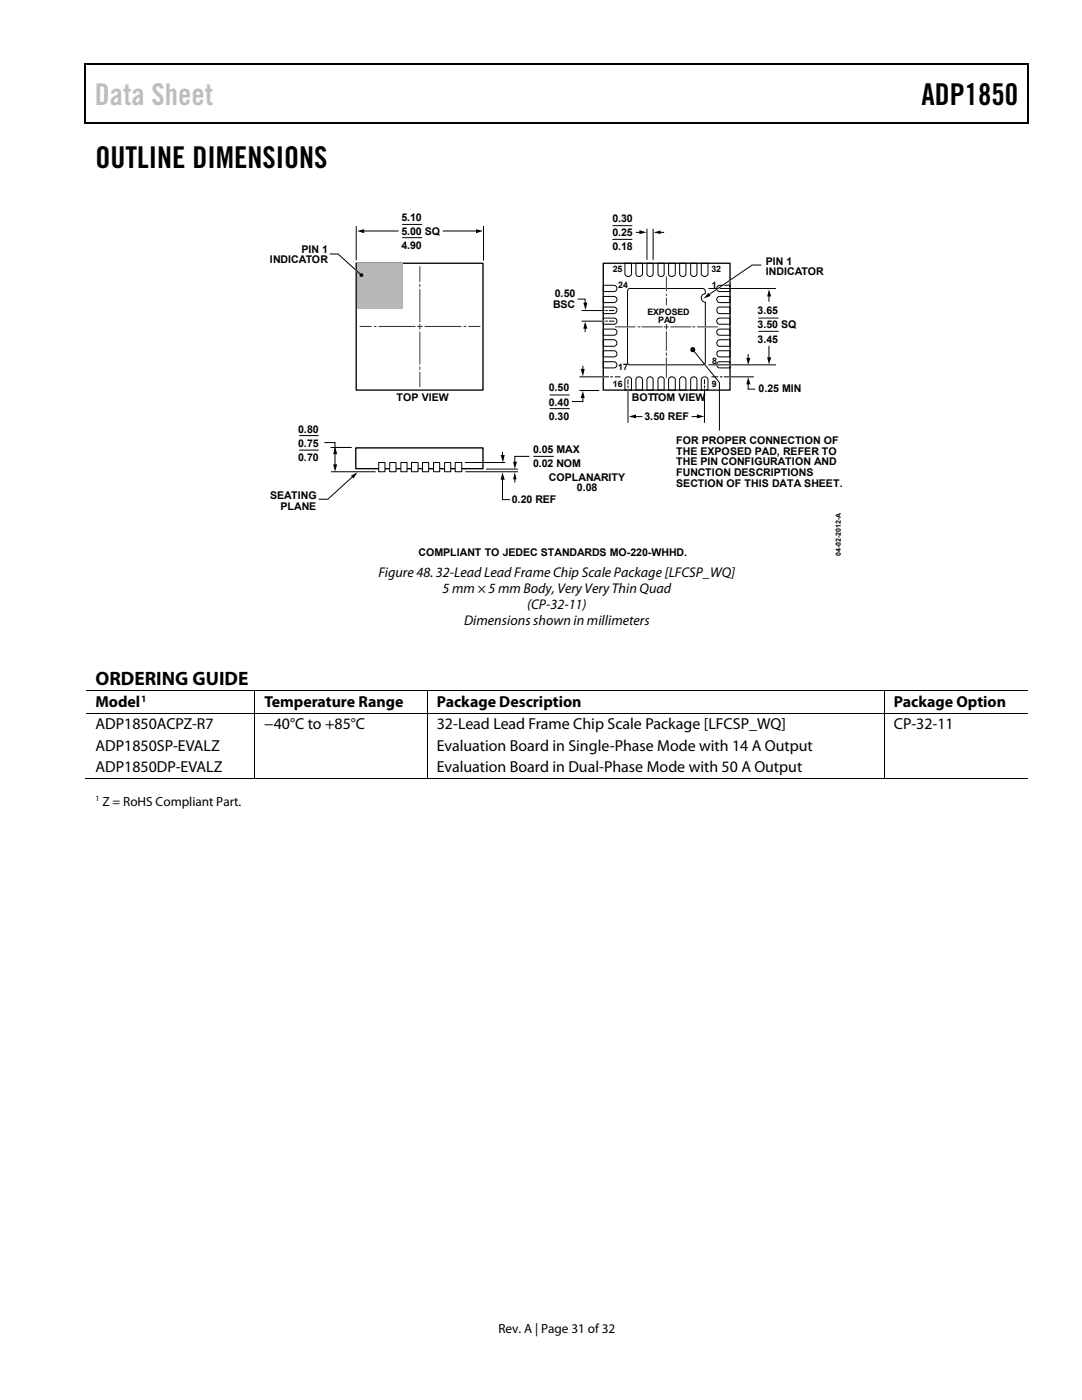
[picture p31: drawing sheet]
<svg xmlns="http://www.w3.org/2000/svg" width="216mm" height="279mm" viewBox="0 0 216 279" stroke-linecap="round" stroke-linejoin="round" font-family="sans-serif">
<defs><g id="words">
<text font-size="6" fill="#c0c0c0" x="18.9" y="21">Data Sheet</text>
<g font-size="6">
<text x="183.9" y="21">ADP1850</text>
<text x="19" y="33.6">OUTLINE DIMENSIONS</text>
</g>
<text font-size="3.9" x="19" y="136.8">ORDERING GUIDE</text>
<g font-size="3.2">
<text x="19" y="141.1">Model</text>
<text x="52.7" y="141.1">Temperature Range</text>
<text x="87.2" y="141.1">Package Description</text>
<text x="178.4" y="141.1">Package Option</text>
<text x="19" y="145.5">ADP1850ACPZ-R7</text>
<text x="19" y="149.8">ADP1850SP-EVALZ</text>
<text x="52.7" y="145.5">−40°C to +85°C</text>
<text x="87.2" y="149.8">Evaluation Board in Single-Phase Mode with 14 A Output</text>
<text x="87.2" y="145.5">32-Lead Lead Frame Chip Scale Package [LFCSP_WQ]</text>
<text x="178.4" y="145.5">CP-32-11</text>
<text x="19" y="154.1">ADP1850DP-EVALZ</text>
<text x="87.2" y="154.1">Evaluation Board in Dual-Phase Mode with 50 A Output</text>
</g>
<g font-size="2.8">
<text x="75.5" y="115.3">Figure 48. 32-Lead Lead Frame Chip Scale Package [LFCSP_WQ]</text>
<text x="88.3" y="118.4">5 mm × 5 mm Body, Very Very Thin Quad</text>
<text x="92.6" y="124.8">Dimensions shown in millimeters</text>
<text x="105.2" y="121.6">(CP-32-11)</text>
</g>
<g font-size="2.6">
<text x="20.4" y="160.8">Z = RoHS Compliant Part.</text>
<text x="99.5" y="266">Rev. A | Page 31 of 32</text>
</g>
<g font-size="2.1">
<text x="80.1" y="44">5.10</text>
<text x="80.1" y="46.9">5.00 SQ</text>
<text x="122.2" y="44.3">0.30</text>
<text x="122.2" y="47.1">0.25</text>
<text x="53.9" y="52.6">INDICATOR</text>
<text x="60.1" y="50.4">PIN 1</text>
<text x="80.1" y="49.7">4.90</text>
<text x="122.2" y="49.9">0.18</text>
<text x="152.8" y="52.8">PIN 1</text>
<text x="110.7" y="59.3">0.50</text>
<text x="152.8" y="55">INDICATOR</text>
<text x="110.4" y="61.4">BSC</text>
<text x="151.2" y="62.7">3.65</text>
<text x="151.2" y="65.6">3.50 SQ</text>
<text x="151.2" y="68.4">3.45</text>
<text x="79.1" y="80">TOP VIEW</text>
<text x="109.5" y="78.1">0.50</text>
<text x="109.5" y="80.9">0.40</text>
<text x="109.5" y="83.8">0.30</text>
<text x="126.1" y="80">BOTTOM VIEW</text>
<text x="128.6" y="83.9">3.50 REF</text>
<text x="151.4" y="78.3">0.25 MIN</text>
<text x="59.5" y="86.3">0.80</text>
<text x="59.5" y="89.2">0.75</text>
<text x="134.9" y="88.7">FOR PROPER CONNECTION OF</text>
<text x="59.5" y="92">0.70</text>
<text x="106.4" y="90.4">0.05 MAX</text>
<text x="106.4" y="93.2">0.02 NOM</text>
<text x="109.5" y="95.9">COPLANARITY</text>
<text x="134.9" y="90.8">THE EXPOSED PAD, REFER TO</text>
<text x="134.9" y="92.9">THE PIN CONFIGURATION AND</text>
<text x="134.9" y="95">FUNCTION DESCRIPTIONS</text>
<text x="53.9" y="99.7">SEATING</text>
<text x="56" y="101.8">PLANE</text>
<text x="102.2" y="100.4">0.20 REF</text>
<text x="115.1" y="98">0.08</text>
<text x="134.9" y="97.1">SECTION OF THIS DATA SHEET.</text>
<text x="83.5" y="111">COMPLIANT TO JEDEC STANDARDS MO-220-WHHD.</text>
</g>
<text font-size="1.9" x="28.2" y="140">1</text>
<g font-size="1.8">
<text x="122.3" y="54.3">25</text>
<text x="123.4" y="57.5">24</text>
<text x="142" y="54.3">32</text>
<text x="142" y="57.4">1</text>
<text x="129.2" y="62.8">EXPOSED</text>
<text x="131.4" y="64.4">PAD</text>
<text x="122.3" y="77.2">16</text>
<text x="123.4" y="73.9">17</text>
<text x="142" y="77.2">9</text>
<text x="142.1" y="72.6">8</text>
</g>
<text font-size="1.6" x="19" y="159.9">1</text>
<text font-size="1.4" x="167.8" y="111" transform="rotate(-90 167.8 111)">04-02-2012-A</text>
</g></defs>
<path d="M16.9 12.7h.2v1h-.2zM205.1 12.7h.2v1h-.2zM205.1 12.7h.2v.3h-.2zM82.3 24.4h.2v.3h-.2zM205.1 24.4h.2v.3h-.2z" fill="#000"/>
<path d="M16.9 12.8h188.2M17 13.7v11M205.2 13.7v11M205.1 24.5h-188.2" fill="none" stroke="#000" stroke-width=".25"/>
<path d="M120.4 52.5h25.3v25.4h-25.3zM71 89.4h25.4v4.1h-25.4z" fill="none" stroke="#000" stroke-width=".26"/>
<path d="M71.1 45.2v6.6M96.5 45.2v6.7M151.3 63.5h4.1M151.3 66.1h4.1" fill="none" stroke="#000" stroke-width=".2"/>
<g fill="#fff" stroke="#000" stroke-width=".2">
<path d="M75.6 92.3h1.2v1.8h-1.2z"/>
<path d="M77.8 92.3h1.2v1.8h-1.2z"/>
<path d="M80 92.3h1.2v1.8h-1.2z"/>
<path d="M82.1 92.3h1.3v1.8h-1.3z"/>
<path d="M84.3 92.3h1.2v1.8h-1.2z"/>
<path d="M86.5 92.3h1.2v1.8h-1.2z"/>
<path d="M88.7 92.3h1.2v1.8h-1.2z"/>
<path d="M90.8 92.3h1.3v1.8h-1.3z"/>
</g>
<path d="M66 89.3h4.2M66 94.1h9M70.5 95l-5.1 4.6h-1.8M92.9 94.1h10.5M92.9 92.3h7.8M97.1 93.6h6.2M100.3 95.5v4.2h1.5M100.3 90.3v.8M102.7 95.4v.8M105.6 91.1h-2.9v1.3M106.4 91.1h4.1" fill="none" stroke="#000" stroke-width=".2"/>
<path d="M70 95l1.3-.7-.8 1.2zM99.9 90.8h.8l-.3 1.5zM100.3 94.3l.4 1.4h-.8zM102.4 92.1h.8l-.5 1.5zM102.7 94.3l.4 1.4h-.7z" fill="#000"/>
<path d="M70.8 53.7l.6 .6M96.2 92.3h.4" fill="none" stroke="#fff" stroke-width=".26"/>
<path d="M71.1 52.5h25.3v25.4h-25.3z" fill="none" stroke="#000" stroke-width=".26"/>
<path d="M71.2 52.6h9.1v9.1h-9.1z" fill="#b5b7b9"/>
<path d="M65.8 50.7h1.7l4.6 4.2M115.3 59.7h1.5v.9M116.8 65.3v1" fill="none" stroke="#000" stroke-width=".2"/>
<g fill="#000">
<path d="M116.4 60.4h.8l-.4 1.5zM116.8 64.2l.4 1.4h-.8z"/>
<circle cx="72.1" cy="54.9" r=".38"/>
</g>
<path d="M153.4 58.9v1.3" fill="none" stroke="#010101" stroke-width=".2"/>
<path d="M153.4 57.7l.5 1.5h-.8z" fill="#010101"/>
<path d="M153.4 69v2.6" fill="none" stroke="#010101" stroke-width=".2"/>
<path d="M153.1 71.3h.8l-.5 1.4z" fill="#010101"/>
<path d="M64.7 88.3h2.1v2.1M66.8 90.4v2.5" fill="none" stroke="#000" stroke-width=".2"/>
<path d="M66.5 92.7h.8l-.5 1.4zM66.8 89.1l.5 1.5h-.8z" fill="#000"/>
<path d="M88.3 46.1h6.9" fill="none" stroke="#010101" stroke-width=".2"/>
<path d="M95 45.7l1.4 .4-1.4 .4z" fill="#010101"/>
<path d="M72.4 46.1h7.1" fill="none" stroke="#010101" stroke-width=".2"/>
<path d="M71.2 46.1l1.5-.4v.8z" fill="#010101"/>
<g fill="none" stroke="#fff" stroke-width=".26">
<path d="M133 57.5v.2M133.1 54.6v.2M145.5 57.6h.3M145.9 55.8l-3.7 2.6M120.1 62h.4M120.1 64.1h.4M120.1 75.2h.4M125 65.2h.3M125.3 77.7v.4M133 66.5v.2M133 72.6v.3M133.1 67.6v.3"/>
<path d="M140.6 77.7v.4M140.7 65.2h.1M142.9 72.8h2.9M145.5 75.2h.5"/>
</g>
<g fill="none" stroke="#000" stroke-width=".2">
<path d="M80.2 44.8h4M80.2 47.4h4M120.4 59.2h2.1a.61 .61 0 0 1 .6 .6 .61 .61 0 0 1-.6 .6h-2.1zM120.4 56.9h2.1a.62 .62 0 0 1 .6 .7 .62 .62 0 0 1-.6 .6h-2.1zM122.2 45h4M122.2 47.8h4M124.7 52.5h1.3v2.2a.67 .67 0 0 1-.7 .5 .67 .67 0 0 1-.6-.5zM125.4 57.6h14.8l.5 .2v.8a.88 .88 0 0 0-.7 .9 .88 .88 0 0 0 .7 .9v12.2l-.5 .2h-14.6l-.3-.2-.1-.2v-14.3zM126.9 46.4h1M126.9 52.5h1.3v2.2a.67 .67 0 0 1-.6 .5 .67 .67 0 0 1-.7-.5zM129.1 45.7v6.1M129.1 52.5h1.2v2.2a.62 .62 0 0 1-.6 .5 .62 .62 0 0 1-.6-.5z"/>
<path d="M130.3 45.7v6.1M131.3 52.5h1.2v2.2a.62 .62 0 0 1-.6 .5 .62 .62 0 0 1-.6-.5zM131.6 46.4h.9M133.4 52.5h1.3v2.2a.69 .69 0 0 1-.6 .5 .69 .69 0 0 1-.7-.5zM135.6 52.5h1.3v2.2a.63 .63 0 0 1-.7 .5 .63 .63 0 0 1-.6-.5zM137.8 52.5h1.3v2.2a.63 .63 0 0 1-.7 .5 .63 .63 0 0 1-.6-.5zM139.9 52.5h1.4v2.2a.68 .68 0 0 1-.7 .5 .68 .68 0 0 1-.7-.5zM141.4 57.6h13.4M143.2 57.1l.4-.2h2.1v1.3h-2.1a.63 .63 0 0 1-.4-1.1zM143.3 59.2h2.4v1.2h-2.1a.63 .63 0 0 1-.6-.5 .63 .63 0 0 1 .3-.7zM151.9 52.9h-1.8l-8.7 6M109.7 78.8h4"/>
<path d="M115.6 75.2h5.9M115.6 77.9h4M116.1 62h4.4M116.1 64.1h4.4M116.3 79.2v.9h-2.2M116.3 73v.9M120.4 72.2h2.1a.61 .61 0 0 1 .6 .6 .61 .61 0 0 1-.6 .6h-2.1zM120.4 70h2.1a.61 .61 0 0 1 .6 .6 .61 .61 0 0 1-.6 .6h-2.1zM120.4 67.8h2.1a.66 .66 0 0 1 .6 .7 .66 .66 0 0 1-.6 .6h-2.1zM120.4 65.7h2.1a.61 .61 0 0 1 .6 .6 .61 .61 0 0 1-.6 .6h-2.1zM120.4 63.5h2.1a.61 .61 0 0 1 .6 .6 .61 .61 0 0 1-.6 .6h-2.1zM120.4 61.3h2.1a.66 .66 0 0 1 .6 .6 .66 .66 0 0 1-.6 .7h-2.1z"/>
<path d="M120.9 62h.3M120.9 64.1h.3M121.6 62h.9M121.6 64.1h.9M121.8 75.2h.5M122.7 75.2h1.1M124.9 75.4a.67 .67 0 0 1 1.1 .3v2.2h-1.3v-2.2zM125.3 75.8v.8M125.3 77v.3M125.3 77.7v6.6M127 75.5a.7 .7 0 0 1 .7-.3 .7 .7 0 0 1 .5 .5v2.2h-1.3zM129.2 75.5a.64 .64 0 0 1 .6-.3 .64 .64 0 0 1 .5 .5v2.2h-1.2z"/>
<path d="M131.4 75.5a.63 .63 0 0 1 .6-.3 .63 .63 0 0 1 .5 .5v2.2h-1.2zM133.5 75.5a.72 .72 0 0 1 1.2 .2v2.2h-1.3zM135.7 75.5a.64 .64 0 0 1 .7-.3 .64 .64 0 0 1 .5 .5v2.2h-1.3zM138 75.4a.65 .65 0 0 1 1.1 .3v2.2h-1.3v-2.2zM138.3 69.8l5.3 6.5v9.6M140.2 75.4a.68 .68 0 0 1 1.1 .3v2.2h-1.4v-2.2zM140.6 75.8v.8M140.6 77v.3M140.6 77.7v6.6M141.4 72.8h13.4M142 75.2h1.3M143.2 68l.4-.2h2.1v1.3h-2.1a.66 .66 0 0 1-.4-1.1z"/>
<path d="M143.3 72.3l2.4-.1v1.2h-2.1a.62 .62 0 0 1-.6-.5 .62 .62 0 0 1 .3-.6zM143.3 70.1l2.4-.1v1.2h-2.1a.63 .63 0 0 1-.6-.5 .63 .63 0 0 1 .3-.6zM143.3 65.8l2.4-.1v1.2h-2.1a.63 .63 0 0 1-.6-.5 .63 .63 0 0 1 .3-.6zM143.3 63.6l2.4-.1v1.2h-2.1a.63 .63 0 0 1-.6-.5 .63 .63 0 0 1 .3-.6zM143.3 61.4l2.4-.1v1.3h-2.1a.7 .7 0 0 1-.6-.5 .7 .7 0 0 1 .3-.7zM143.6 75.2h.6M144.4 75.2h6M149.3 76.4v1.3h1.4M149.3 70.8v.9M59.7 86.9h3.9M59.7 89.8h3.9M109.7 81.6h4"/>
</g>
<g fill="#000">
<path d="M127.6 45.9l1.4 .5-1.4 .3zM130.4 46.4l1.4-.4v.7zM141.4 58.4l.4 .7-1.4 .5zM115.9 73.6h.8l-.4 1.5zM116.3 78l.4 1.4h-.8zM148.9 71.4h.8l-.4 1.4zM149.3 75.3l.4 1.4h-.8z"/>
<circle cx="138.2" cy="69.8" r=".5"/>
</g>
<g fill="none" stroke="#333" stroke-width=".2">
<path d="M83.8 53.2v3M83.8 56.8v.4M83.8 57.8v6.4M133 55.3v2.7M133 58.6v.5M133 59.5v1.3M71.9 65.2h2.2M74.7 65.2h.3M75.6 65.2h7.2M83.3 65.2h.9M83.8 64.7v1M83.8 66.3v6.3"/>
<path d="M83.8 73.3v.4M83.8 74.3v2.8M84.8 65.2h7.2M92.6 65.2h.3M93.6 65.2h2.2M122.8 65.2h3.9M127.3 65.2h.4M128.1 65.2h4M132.5 65.2h.8M133 64.8v.9M133 66.2v3.7M133 70.4v.5"/>
<path d="M133 71.4v3.9M133.9 65.2h3.9M138.3 65.2h.3M139.2 65.2h3.9"/>
</g>
<path d="M138 83.1h1.3" fill="none" stroke="#010101" stroke-width=".2"/>
<path d="M139.1 82.7l1.5 .4-1.5 .4z" fill="#010101"/>
<path d="M126.6 83.1h1.6" fill="none" stroke="#010101" stroke-width=".2"/>
<path d="M125.5 83.1l1.4-.4v.8z" fill="#010101"/>
<path d="M17.1 137.8h187.9M50.8 137.9v4.4M85.3 137.9v4.4M176.5 137.9v4.4M16.9 155.4h33.9M17.1 142.3h187.9M50.8 142.4v13.1M50.9 155.4h34.3M85.3 142.4v13.1M85.3 155.4h91.1M176.5 142.4v13.1M176.6 155.4h28.5" fill="none" stroke="#000" stroke-width=".2"/>
<use href="#words"/>
</svg>
